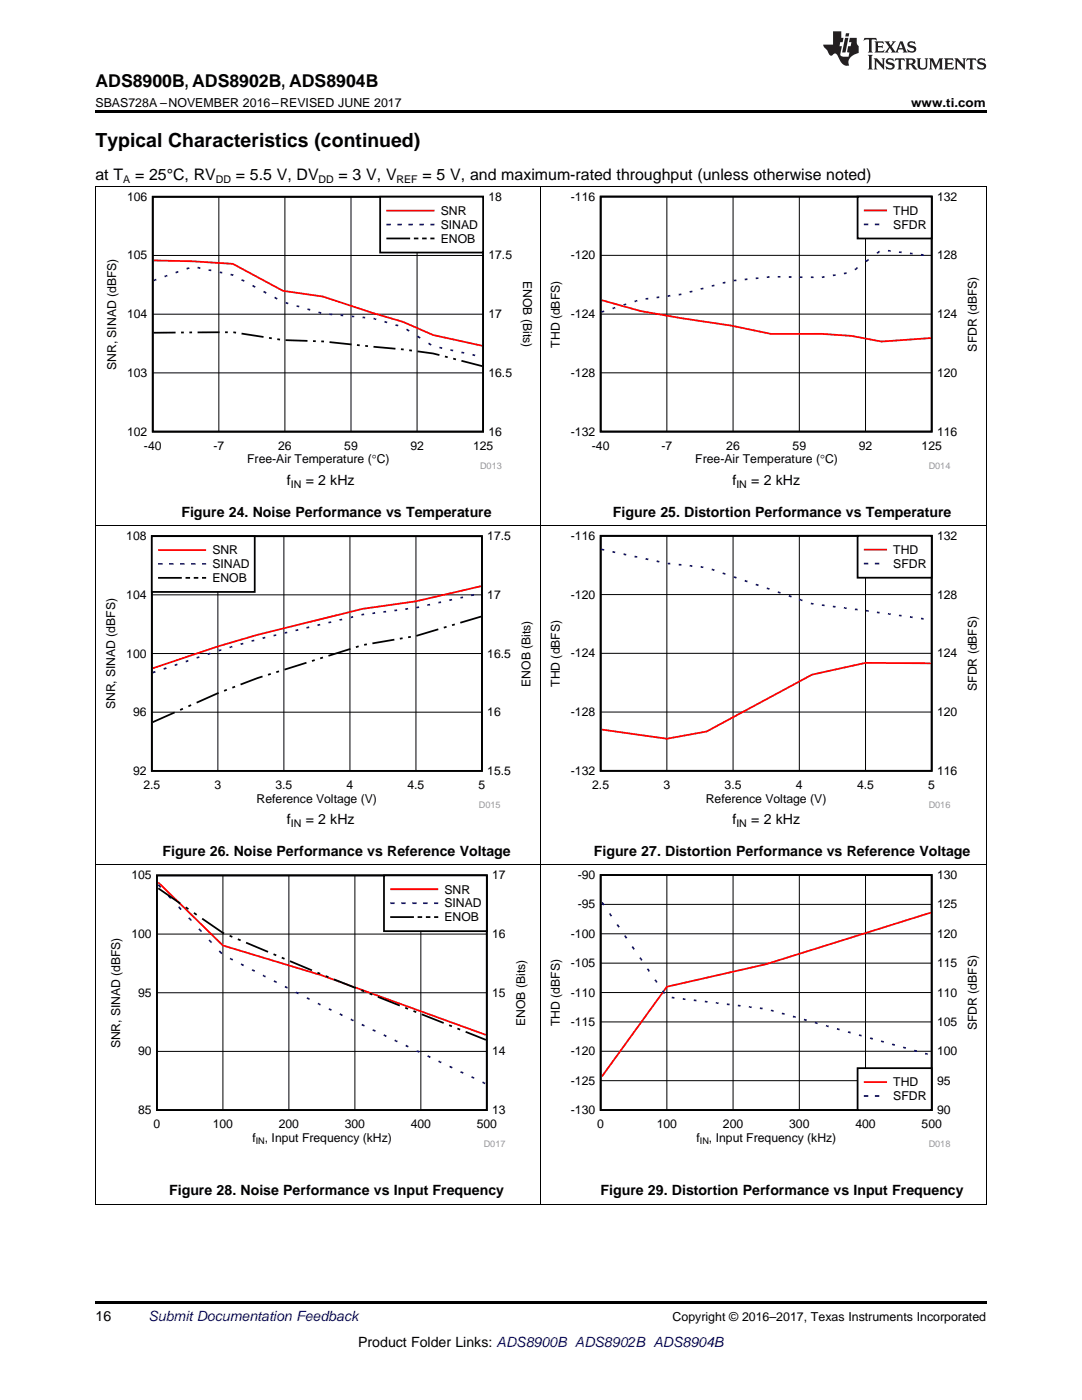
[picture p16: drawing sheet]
<svg xmlns="http://www.w3.org/2000/svg" width="216mm" height="279mm" viewBox="0 0 216 279" stroke-linecap="round" stroke-linejoin="round" font-family="sans-serif">
<defs><g id="words">
<text font-size="3.9" x="19" y="29.3">Typical Characteristics (continued)</text>
<text font-size="3.5" x="19" y="17.3">ADS8900B, ADS8902B, ADS8904B</text>
<g font-size="3.2">
<text x="19" y="36">at T</text>
<text x="27" y="36">= 25°C, RV</text>
<text x="47.1" y="36">= 5.5 V, DV</text>
<text x="67.6" y="36">= 3 V, V</text>
<text x="84.3" y="36">= 5 V, and maximum-rated throughput (unless otherwise noted)</text>
</g>
<g font-size="2.8">
<text x="57.3" y="96.8">f</text>
<text x="61" y="96.8">= 2 kHz</text>
<text x="146.2" y="96.8">f</text>
<text x="149.9" y="96.8">= 2 kHz</text>
<text x="36.2" y="103.2">Figure 24. Noise Performance vs Temperature</text>
<text x="122.3" y="103.2">Figure 25. Distortion Performance vs Temperature</text>
<text x="57.3" y="164.5">f</text>
<text x="61" y="164.5">= 2 kHz</text>
<text x="146.2" y="164.5">f</text>
<text x="149.9" y="164.5">= 2 kHz</text>
<text x="32.4" y="170.9">Figure 26. Noise Performance vs Reference Voltage</text>
<text x="118.5" y="170.9">Figure 27. Distortion Performance vs Reference Voltage</text>
<text x="33.8" y="238.6">Figure 28. Noise Performance vs Input Frequency</text>
<text x="119.8" y="238.6">Figure 29. Distortion Performance vs Input Frequency</text>
<text x="19" y="263.6">16</text>
<text x="71.5" y="268.9">Product Folder Links: ADS8900B ADS8902B ADS8904B</text>
</g>
<text font-size="2.8" fill="#0000c8" x="29.6" y="263.6">Submit Documentation Feedback</text>
<g font-size="2.5">
<text x="19" y="21.4">SBAS728A –NOVEMBER 2016–REVISED JUNE 2017</text>
<text x="181.8" y="21.4">www.ti.com</text>
<text x="134.2" y="263.6">Copyright © 2016–2017, Texas Instruments Incorporated</text>
</g>
<g font-size="2.4">
<text x="25.4" y="40.1">106</text>
<text x="97.5" y="40.1">18</text>
<text x="113.9" y="40">-116</text>
<text x="187" y="40">132</text>
<text x="87.9" y="42.9">SNR</text>
<text x="87.9" y="45.7">SINAD</text>
<text x="178.2" y="42.9">THD</text>
<text x="178.2" y="45.6">SFDR</text>
<text x="25.4" y="51.8">105</text>
<text x="87.9" y="48.4">ENOB</text>
<text x="97.5" y="51.8">17.5</text>
<text x="113.9" y="51.8">-120</text>
<text x="187" y="51.8">128</text>
<text x="104.4" y="56.1" transform="rotate(90 104.4 56.1)">ENOB (Bits)</text>
<text x="25.4" y="63.5">104</text>
<text x="97.5" y="63.5">17</text>
<text x="113.9" y="63.5">-124</text>
<text x="187" y="63.5">124</text>
<text x="111.7" y="69.4" transform="rotate(-90 111.7 69.4)">THD (dBFS)</text>
<text x="194.9" y="70.2" transform="rotate(-90 194.9 70.2)">SFDR (dBFS)</text>
<text x="23.1" y="73.8" transform="rotate(-90 23.1 73.8)">SNR, SINAD (dBFS)</text>
<text x="25.4" y="75.2">103</text>
<text x="97.5" y="75.2">16.5</text>
<text x="113.9" y="75.2">-128</text>
<text x="187" y="75.2">120</text>
<text x="25.4" y="86.9">102</text>
<text x="28.7" y="89.7">-40</text>
<text x="42.6" y="89.7">-7</text>
<text x="55.5" y="89.7">26</text>
<text x="68.7" y="89.7">59</text>
<text x="81.9" y="89.7">92</text>
<text x="94.4" y="89.7">125</text>
<text x="97.5" y="86.9">16</text>
<text x="113.9" y="86.9">-132</text>
<text x="118.1" y="89.7">-40</text>
<text x="132" y="89.7">-7</text>
<text x="144.9" y="89.7">26</text>
<text x="158.2" y="89.7">59</text>
<text x="171.4" y="89.7">92</text>
<text x="183.9" y="89.7">125</text>
<text x="187" y="86.9">116</text>
<text x="49.3" y="92.5">Free-Air Temperature (qC)</text>
<text x="138.7" y="92.5">Free-Air Temperature (qC)</text>
<text x="25.2" y="107.8">108</text>
<text x="97.2" y="107.8">17.5</text>
<text x="113.9" y="107.7">-116</text>
<text x="187" y="107.7">132</text>
<text x="42.4" y="110.6">SNR</text>
<text x="42.4" y="113.4">SINAD</text>
<text x="178.2" y="110.6">THD</text>
<text x="178.2" y="113.3">SFDR</text>
<text x="25.2" y="119.5">104</text>
<text x="42.4" y="116.2">ENOB</text>
<text x="97.2" y="119.5">17</text>
<text x="113.9" y="119.5">-120</text>
<text x="187" y="119.5">128</text>
<text x="25.2" y="131.2">100</text>
<text x="97.2" y="131.2">16.5</text>
<text x="113.9" y="131.2">-124</text>
<text x="187" y="131.2">124</text>
<text x="105.8" y="137" transform="rotate(-90 105.8 137)">ENOB (Bits)</text>
<text x="111.7" y="137.1" transform="rotate(-90 111.7 137.1)">THD (dBFS)</text>
<text x="194.9" y="137.9" transform="rotate(-90 194.9 137.9)">SFDR (dBFS)</text>
<text x="23" y="141.5" transform="rotate(-90 23 141.5)">SNR, SINAD (dBFS)</text>
<text x="26.5" y="142.9">96</text>
<text x="97.2" y="142.9">16</text>
<text x="113.9" y="142.9">-128</text>
<text x="187" y="142.9">120</text>
<text x="26.5" y="154.6">92</text>
<text x="97.2" y="154.6">15.5</text>
<text x="113.9" y="154.6">-132</text>
<text x="187" y="154.6">116</text>
<text x="28.6" y="157.4">2.5</text>
<text x="42.8" y="157.4">3</text>
<text x="51.2" y="160.2">Reference Voltage (V)</text>
<text x="55" y="157.4">3.5</text>
<text x="69.1" y="157.4">4</text>
<text x="81.3" y="157.4">4.5</text>
<text x="95.5" y="157.4">5</text>
<text x="118.2" y="157.4">2.5</text>
<text x="132.4" y="157.4">3</text>
<text x="140.8" y="160.2">Reference Voltage (V)</text>
<text x="144.6" y="157.4">3.5</text>
<text x="158.8" y="157.4">4</text>
<text x="171" y="157.4">4.5</text>
<text x="185.2" y="157.4">5</text>
<text x="26.2" y="175.5">105</text>
<text x="88.7" y="178.3">SNR</text>
<text x="98.2" y="175.5">17</text>
<text x="115.3" y="175.4">-90</text>
<text x="187" y="175.4">130</text>
<text x="88.7" y="181.1">SINAD</text>
<text x="88.7" y="183.9">ENOB</text>
<text x="115.3" y="181.3">-95</text>
<text x="187" y="181.3">125</text>
<text x="26.2" y="187.2">100</text>
<text x="98.2" y="187.2">16</text>
<text x="113.9" y="187.2">-100</text>
<text x="187" y="187.2">120</text>
<text x="113.9" y="193">-105</text>
<text x="187" y="193">115</text>
<text x="27.5" y="198.9">95</text>
<text x="98.2" y="198.9">15</text>
<text x="113.9" y="198.9">-110</text>
<text x="187" y="198.9">110</text>
<text x="24" y="209.2" transform="rotate(-90 24 209.2)">SNR, SINAD (dBFS)</text>
<text x="104.8" y="204.7" transform="rotate(-90 104.8 204.7)">ENOB (Bits)</text>
<text x="111.7" y="204.8" transform="rotate(-90 111.7 204.8)">THD (dBFS)</text>
<text x="113.9" y="204.7">-115</text>
<text x="187" y="204.7">105</text>
<text x="194.9" y="205.6" transform="rotate(-90 194.9 205.6)">SFDR (dBFS)</text>
<text x="27.5" y="210.6">90</text>
<text x="98.2" y="210.6">14</text>
<text x="113.9" y="210.6">-120</text>
<text x="187" y="210.6">100</text>
<text x="113.9" y="216.5">-125</text>
<text x="178.2" y="216.8">THD</text>
<text x="178.2" y="219.6">SFDR</text>
<text x="187" y="216.5">95</text>
<text x="27.5" y="222.3">85</text>
<text x="30.6" y="225.1">0</text>
<text x="42.5" y="225.1">100</text>
<text x="50.4" y="227.9">f</text>
<text x="52.8" y="227.9">, Input Frequency (kHz)</text>
<text x="55.6" y="225.1">200</text>
<text x="68.8" y="225.1">300</text>
<text x="82" y="225.1">400</text>
<text x="95.1" y="225.1">500</text>
<text x="98.2" y="222.3">13</text>
<text x="113.9" y="222.3">-130</text>
<text x="119.2" y="225.1">0</text>
<text x="131" y="225.1">100</text>
<text x="139" y="227.9">f</text>
<text x="141.5" y="227.9">, Input Frequency (kHz)</text>
<text x="144.3" y="225.1">200</text>
<text x="157.5" y="225.1">300</text>
<text x="170.7" y="225.1">400</text>
<text x="183.9" y="225.1">500</text>
<text x="187" y="222.3">90</text>
</g>
<g font-size="2.1">
<text x="24.6" y="36.6">A</text>
<text x="43.1" y="36.6">DD</text>
<text x="63.6" y="36.6">DD</text>
<text x="79.1" y="36.6">REF</text>
<text x="58" y="97.4">IN</text>
<text x="146.9" y="97.4">IN</text>
<text x="58" y="165.1">IN</text>
<text x="146.9" y="165.1">IN</text>
</g>
<g font-size="1.8" fill="#999">
<text x="95.8" y="93.6">D013</text>
<text x="185.3" y="93.6">D014</text>
<text x="95.6" y="161.2">D015</text>
<text x="185.3" y="161.2">D016</text>
<text x="96.5" y="228.9">D017</text>
<text x="185.3" y="228.9">D018</text>
</g>
<g font-size="1.8">
<text x="51" y="228.3">IN</text>
<text x="139.6" y="228.3">IN</text>
</g>
</g></defs>
<path d="M19 240.3h.2zM196.7 240.3h.1zM19 259.7h177.8v.5h-177.8z" fill="#000"/>
<path d="M19.1 172.6v67.7M107.9 172.6v67.7M196.8 172.6v67.7M19 240.3h177.8" fill="none" stroke="#000" stroke-width=".2"/>
<path d="M21.7 173.8h83.6v55.2h-83.6z" fill-rule="evenodd" fill="#fff"/>
<g fill="none" stroke="#000" stroke-width=".35">
<path d="M31.3 174.7h65.8v46.8h-65.8zM31.6 177.3l4.4 3M37.1 181.1l.5 .3M38.7 182.2l.5 .4M40.3 183.3l4.4 3M45.8 186.7l.6 .3M47.5 187.4l.5 .3M49.1 188.1l4.4 1.9M54.6 190.4l.5 .3M56.2 191.1l.6 .3M57.9 191.8l4.3 1.9M63.3 194.1l.6 .2"/>
<path d="M65 194.8l.5 .2M66.6 195.4l4.4 1.8M72.1 197.6l.6 .2M73.7 198.3l.6 .2M75.4 198.9l4.4 1.8M80.9 201.1l.5 .2M82.5 201.8l.6 .2M84.2 202.4l4.3 1.8M89.6 204.6l.6 .2M91.3 205.3l.5 .2M92.9 205.9l4.1 1.6"/>
</g>
<path d="M44.5 174.7v46.9M57.6 174.7v46.9M70.8 174.7v46.9M84 174.7v46.9M31.3 198.1h65.8M31.3 186.4h65.8M31.3 209.8h65.8" fill="none" stroke="#000" stroke-width=".2"/>
<path d="M31.6 176.1l12.9 12.6 19.7 6 32.8 11.8" fill="none" stroke="#f00" stroke-width=".35"/>
<g fill="none" stroke="#00f" stroke-width=".35">
<path d="M31.6 176.6l.5 .5M33.6 178.8l.5 .5M35.6 181l.5 .5M37.7 183.2l.5 .5M39.7 185.4l.5 .5M41.7 187.6l.5 .5M43.8 189.8l.5 .5M45.9 191.3l.5 .3M48.1 192.4l.5 .3M50.3 193.5l.5 .3M52.5 194.6l.5 .3M54.7 195.8l.5 .2"/>
<path d="M56.9 196.9l.5 .3M59 198l.6 .3M61.2 199.1l.6 .3M63.4 200.3l.6 .2M65.6 201.3l.6 .3M67.8 202.4l.5 .2M70 203.4l.5 .3M72.2 204.5l.5 .2M74.4 205.5l.5 .3M76.6 206.6l.5 .2M78.8 207.6l.5 .3M80.9 208.6l.6 .3"/>
<path d="M83.1 209.7l.6 .3M85.3 210.7l.6 .3M87.5 211.8l.6 .3M89.7 212.8l.6 .3M91.9 213.9l.5 .2M94.1 214.9l.5 .3M96.3 216l.5 .2"/>
</g>
<path d="M76.6 174.7h20.5v11.1h-20.5z" fill-rule="evenodd" fill="#fff"/>
<path d="M76.6 174.7h20.5v11.1h-20.5zM78 183h4.4M83.5 183h.6M85.2 183h.5M86.8 183h.5" fill="none" stroke="#000" stroke-width=".35"/>
<path d="M78 177.5h9.3" fill="none" stroke="#f00" stroke-width=".35"/>
<path d="M78 180.2h.6M80.2 180.2h.6M82.4 180.2h.6M84.6 180.2h.6M86.8 180.2h.5" fill="none" stroke="#00f" stroke-width=".35"/>
<path d="M109.4 173.7h86v55.3h-86z" fill-rule="evenodd" fill="#fff"/>
<path d="M119.9 174.6h66v46.9h-66z" fill="none" stroke="#000" stroke-width=".35"/>
<path d="M133.1 174.6v46.9M146.3 174.6v46.9M159.5 174.6v46.9M172.7 174.6v46.9M119.9 198.1h66M119.9 192.2h66M119.9 186.4h66M119.9 180.5h66M119.9 215.7h66M119.9 209.8h66M119.9 203.9h66" fill="none" stroke="#000" stroke-width=".2"/>
<path d="M185.7 182.1l-32.8 10.3-19.8 4.5-13 17.9" fill="none" stroke="#f00" stroke-width=".35"/>
<g fill="none" stroke="#00f" stroke-width=".35">
<path d="M120.1 180.1l.4 .5M121.6 182.3l.4 .5M123.1 184.5l.4 .6M124.7 186.7l.3 .6M126.2 188.9l.3 .6M127.7 191.1l.4 .6M129.2 193.3l.4 .6M130.7 195.5l.4 .6M132.2 197.7l.4 .6M134 199.1h.6M136.2 199.3l.6 .1M138.4 199.6l.6 .1"/>
<path d="M140.6 199.9h.6M142.8 200.1l.6 .1M145 200.4l.6 .1M147.2 200.7h.6M149.4 200.9l.6 .1M151.6 201.2l.6 .1M153.8 201.6l.6 .2M156 202.2l.6 .2M158.2 202.9l.6 .1M160.4 203.5l.6 .1M162.6 204.1l.6 .1M164.8 204.7l.6 .2"/>
<path d="M167 205.3l.6 .2M169.2 205.9l.6 .2M171.4 206.6l.6 .1M173.6 207.2l.6 .1M175.8 207.8l.5 .1M178 208.4l.5 .2M180.2 209l.5 .2M182.4 209.6l.5 .2M184.6 210.3l.5 .1"/>
</g>
<path d="M171.1 213.2h14.8v8.3h-14.8z" fill-rule="evenodd" fill="#fff"/>
<path d="M171.1 213.2h14.8v8.3h-14.8z" fill="none" stroke="#000" stroke-width=".35"/>
<path d="M172.5 215.9h4.3" fill="none" stroke="#f00" stroke-width=".35"/>
<path d="M172.5 218.7h.6M174.7 218.7h.6" fill="none" stroke="#00f" stroke-width=".35"/>
<path d="M19.1 105v67.6M107.9 105v67.6M196.8 105v67.6M19 172.6h177.8" fill="none" stroke="#000" stroke-width=".2"/>
<path d="M20.6 106.1h85.8v55.2h-85.8z" fill-rule="evenodd" fill="#fff"/>
<g fill="none" stroke="#000" stroke-width=".35">
<path d="M30.3 107h65.9v46.8h-65.9zM43.6 138.3l-4.4 1.9M45.3 137.7l-.6 .2M46.9 137l-.5 .2M52.4 135l-4.4 1.6M54 134.5l-.5 .2M55.7 134l-.6 .1M61.2 132.3l-4.4 1.3M62.8 131.7l-.5 .2M64.4 131.2l-.5 .2M69.9 129.5l-4.4 1.4M71.6 129l-.6 .2"/>
<path d="M73.2 128.6l-.5 .1M78.7 127.7l-4.4 .7M80.3 127.4l-.5 .1M82 127.1l-.6 .1M87.5 125.6l-4.4 1.3M89.1 125.1l-.5 .2M90.8 124.6l-.6 .2M96 123.1l-4.2 1.2M34.9 142.2l-4.4 1.9M36.5 141.4l-.6 .3M38.1 140.7l-.5 .3"/>
</g>
<path d="M30.3 118.7h65.9M43.5 107v46.9M56.6 107v46.9M69.8 107v46.9M83 107v46.9M30.3 130.4h65.9M30.3 142.1h65.9" fill="none" stroke="#000" stroke-width=".2"/>
<path d="M96 117l-13 3-10.6 1.5-21 5.2-7.9 2.3-13 4.4" fill="none" stroke="#f00" stroke-width=".35"/>
<g fill="none" stroke="#00f" stroke-width=".35">
<path d="M90.2 119.7l-.5 .1M92.4 119.2l-.6 .1M94.6 118.7l-.6 .1M31 134l-.5 .2M33.2 133.3l-.5 .2M35.4 132.6l-.5 .2M37.6 131.9l-.6 .1M39.8 131.1l-.6 .2M42 130.4l-.6 .2M44.2 129.7l-.6 .2M46.4 129l-.6 .2M48.6 128.4l-.6 .2"/>
<path d="M50.7 127.8l-.5 .2M52.9 127.2l-.5 .2M55.1 126.7l-.5 .1M57.3 126.2l-.5 .1M59.5 125.7l-.5 .1M61.7 125.2l-.5 .1M63.9 124.7l-.6 .1M66.1 124.1l-.6 .2M68.3 123.6l-.6 .1M70.5 123.1l-.6 .1M72.7 122.6l-.6 .1M74.9 122.3l-.6 .1"/>
<path d="M77 122.1h-.5M79.2 121.8h-.5M81.4 121.5l-.5 .1M83.6 121.2l-.5 .1M85.8 120.7l-.5 .1M88 120.2l-.5 .1"/>
</g>
<path d="M30.3 107h20.5v11.1h-20.5z" fill-rule="evenodd" fill="#fff"/>
<path d="M30.3 107h20.5v11.1h-20.5zM31.7 115.3h4.4M37.2 115.3h.5M38.8 115.3h.6M40.5 115.3h.5" fill="none" stroke="#000" stroke-width=".35"/>
<path d="M31.7 109.8h9.3" fill="none" stroke="#f00" stroke-width=".35"/>
<path d="M31.7 112.5h.6M33.9 112.5h.6M36.1 112.5h.5M38.3 112.5h.5M40.5 112.5h.5" fill="none" stroke="#00f" stroke-width=".35"/>
<path d="M109.4 106h86v55.3h-86z" fill-rule="evenodd" fill="#fff"/>
<path d="M119.9 106.9h66v46.9h-66z" fill="none" stroke="#000" stroke-width=".35"/>
<path d="M119.9 118.7h66M133.1 106.9v46.9M146.3 106.9v46.9M159.5 106.9v46.9M172.7 106.9v46.9M119.9 130.4h66M119.9 142.1h66" fill="none" stroke="#000" stroke-width=".2"/>
<path d="M185.7 132.4l-13-.1-10.7 2.3-21 11.4-7.9 1.4-13.1-1.8" fill="none" stroke="#f00" stroke-width=".35"/>
<g fill="none" stroke="#00f" stroke-width=".35">
<path d="M120 109.6l.6 .2M122.2 110.1l.6 .1M124.4 110.6l.6 .1M126.6 111.1l.6 .1M128.8 111.5l.6 .1M131 112l.6 .1M133.2 112.4l.6 .1M135.4 112.7h.6M137.6 112.9l.6 .1M139.8 113.1l.6 .1M142 113.6l.6 .2M144.2 114.4l.6 .2"/>
<path d="M146.4 115.1l.6 .2M148.6 115.9l.6 .2M150.8 116.6l.5 .2M153 117.4l.5 .2M155.2 118.2l.5 .1M157.4 118.9l.5 .2M159.6 119.7l.5 .1M161.8 120.4l.5 .1M164 120.7l.5 .1M166.2 121l.5 .1M168.4 121.3l.5 .1M170.6 121.6l.5 .1"/>
<path d="M172.8 121.9l.5 .1M175 122.2l.5 .1M177.2 122.5l.5 .1M179.4 122.8l.5 .1M181.6 123.1l.5 .1M183.8 123.4l.5 .1"/>
</g>
<path d="M171.1 106.9h14.8v8.4h-14.8z" fill-rule="evenodd" fill="#fff"/>
<path d="M171.1 106.9h14.8v8.4h-14.8z" fill="none" stroke="#000" stroke-width=".35"/>
<path d="M172.5 109.7h4.3" fill="none" stroke="#f00" stroke-width=".35"/>
<path d="M172.5 112.5h.6M174.7 112.5h.6" fill="none" stroke="#00f" stroke-width=".35"/>
<path d="M19.1 37.2v67.8M107.9 37.2v67.8M196.8 37.2v67.8M19 104.9h177.8" fill="none" stroke="#000" stroke-width=".2"/>
<path d="M20.8 38.3h85.4v55.3h-85.4z" fill-rule="evenodd" fill="#fff"/>
<g fill="none" stroke="#000" stroke-width=".35">
<path d="M30.5 39.3h65.9v46.8h-65.9zM35 66.4h-4.3M36.1 66.4h.6M38.3 66.3h-.5M43.8 66.3h-4.4M44.9 66.3h.6M46.6 66.3l.5 .1M48.2 66.6l4.4 .7M53.7 67.4l.5 .1M55.3 67.7l.6 .1M57 67.9l4.4 .1M62.5 68.1h.5"/>
<path d="M64.1 68.1l.6 .1M65.8 68.3l4.3 .4M71.2 68.9h.6M72.9 69l.5 .1M74.5 69.2l4.4 .4M80 69.7l.6 .1M81.7 69.9l.5 .1M83.3 70.1l3.1 .4 1.3 .4M88.8 71.2l.5 .1M90.4 71.6l.6 .1M92.1 72l4.1 1.1"/>
</g>
<path d="M43.7 39.3v46.8M56.8 39.3v46.8M70 39.3v46.8M83.2 39.3v46.8M30.5 51h65.9M30.5 74.4h65.9M30.5 62.7h65.9" fill="none" stroke="#000" stroke-width=".2"/>
<path d="M30.7 52l7.8 .1 8 .6 10 5.3 7.9 1.2 10 3.3 6 1.7 6 2.7 9.8 2.1" fill="none" stroke="#f00" stroke-width=".35"/>
<g fill="none" stroke="#00f" stroke-width=".35">
<path d="M31.2 55.8l-.5 .2M33.4 55l-.6 .2M35.6 54.2l-.6 .2M37.8 53.4l-.6 .2M39.4 53.4l.6 .1M41.6 53.9l.6 .1M43.8 54.3l.6 .1M46 54.8l.6 .1M48.2 55.8l.5 .3M50.4 57l.5 .3M52.6 58.2l.5 .3M54.8 59.4l.5 .2"/>
<path d="M57 60.4l.5 .2M59.2 61l.5 .2M61.4 61.7l.5 .1M63.6 62.3l.5 .2M65.8 62.7l.5 .1M67.9 62.9l.6 .1M70.1 63.1l.6 .1M72.3 63.3l.6 .1M74.5 63.6l.6 .1M76.7 64.2l.6 .2M78.9 64.8l.6 .2M81.1 65.7l.6 .4"/>
<path d="M83.3 67.1l.5 .4M85.5 68.5l.5 .4M87.7 69.4l.5 .1M89.9 69.8l.5 .2M92.1 70.3l.5 .1M94.3 70.8l.5 .1"/>
</g>
<path d="M75.9 39.3h20.5v11.1h-20.5z" fill-rule="evenodd" fill="#fff"/>
<path d="M75.9 39.3h20.5v11.1h-20.5zM77.3 47.6h4.4M82.8 47.6h.5M84.4 47.6h.6M86 47.6h.5" fill="none" stroke="#000" stroke-width=".35"/>
<path d="M77.3 42h9.2" fill="none" stroke="#f00" stroke-width=".35"/>
<path d="M77.3 44.8h.5M79.5 44.8h.5M81.7 44.8h.5M83.9 44.8h.5M86 44.8h.5" fill="none" stroke="#00f" stroke-width=".35"/>
<path d="M109.4 38.3h86v55.3h-86z" fill-rule="evenodd" fill="#fff"/>
<path d="M119.9 39.2h66v46.9h-66z" fill="none" stroke="#000" stroke-width=".35"/>
<path d="M133.1 39.2v46.9M146.3 39.2v46.9M159.5 39.2v46.9M172.7 39.2v46.9M119.9 51h66M119.9 74.4h66M119.9 62.7h66" fill="none" stroke="#000" stroke-width=".2"/>
<path d="M120 59.9l7.9 2.2 8 1.4 10 1.5 8 1.6h10l6 .4 6 1.2 9.8-.7" fill="none" stroke="#f00" stroke-width=".35"/>
<g fill="none" stroke="#00f" stroke-width=".35">
<path d="M129.4 59.6l-.6 .1M131.6 59.3l-.6 .1M133.8 59l-.6 .1M136 58.7l-.6 .1M138.2 58.1l-.6 .2M140.4 57.5l-.6 .2M142.6 56.9l-.6 .2M144.8 56.4l-.6 .1M147 55.9l-.6 .1M149.2 55.7l-.6 .1M151.3 55.5h-.5M153.5 55.3h-.5"/>
<path d="M155.2 55.3h.5M157.4 55.3h.5M159.6 55.3h.5M161.8 55.3h.5M164.5 55.2l-.5 .1M166.7 54.9l-.5 .1M168.9 54.5l-.5 .1M171.1 53.4l-.5 .4M173.3 51.8l-.5 .4M175.5 50.2l-.5 .4M177.2 50l.5 .1M179.4 50.3l.5 .1"/>
<path d="M181.6 50.6h.5M183.8 50.8l.5 .1M120.6 62.1l-.6 .2M122.8 61.4l-.6 .2M125 60.7l-.6 .2M127.2 60l-.6 .2"/>
</g>
<path d="M171.1 39.2h14.8v8.4h-14.8z" fill-rule="evenodd" fill="#fff"/>
<path d="M171.1 39.2h14.8v8.4h-14.8z" fill="none" stroke="#000" stroke-width=".35"/>
<path d="M172.5 42h4.3" fill="none" stroke="#f00" stroke-width=".35"/>
<path d="M172.5 44.8h.6M174.7 44.8h.6" fill="none" stroke="#00f" stroke-width=".35"/>
<path d="M19 37.2h177.8" fill="none" stroke="#000" stroke-width=".2"/>
<path d="M19 22h177.8v.5h-177.8z" fill="#000"/>
<g fill="#231f20">
<path d="M172.5 7.6l-.1 .5 .4-.2h.6v.1v2.1l-.2 .4h.9l-.2-.4v-2.1l.1-.1h.5l.5 .2-.2-.5zM174.5 8.3l.2 .3v1.5l-.2 .4h1.8l.2-.6a1.04 1.04 0 0 1-1.3 .2v-.7h.6l.3 .2v-.6l-.3 .2h-.6v-.6l.8-.1 .4 .3-.2-.5zM176.5 8.3l.9 1.1-.9 1.1h.8l-.2-.2 .4-.7 .5 .7-.2 .2h1.5l-.2-.2 .2-.4h.9l.1 .4-.2 .2h1l-.3-.3-.7-1.9h-.5l-.9 2-.8-1 .9-1h-.8l.1 .3-.4 .5-.3-.6 .1-.2zM179.7 8.6l.4 1h-.7zM181.3 8.4a.63 .63 0 0 0-.2 .7 .63 .63 0 0 0 .6 .4l.6 .2 .1 .2a.75 .75 0 0 1-.7 .4 .75 .75 0 0 1-.6-.5l.1 .7 .1-.1a1.11 1.11 0 0 0 1.5-.6 1.13 1.13 0 0 0-1.2-.8l-.1-.4a1.04 1.04 0 0 1 1.2 .2l-.2-.5-.2 .1-.4-.2zM173.2 10.9l.2 .4v2.2l-.2 .4h1l-.3-.4v-2.2l.3-.4zM174.3 11.6l.3 .4v1.5l-.3 .4h.8l-.2-.4v-1.3l1.5 1.7v-1.9l.2-.4h-.7l.2 .4v.9l-1.1-1.3zM177 11.8a.62 .62 0 0 0-.2 .7 .62 .62 0 0 0 .6 .4l.6 .1 .1 .3a.76 .76 0 0 1-.7 .3 .76 .76 0 0 1-.7-.4l.2 .7 .1-.1a1.11 1.11 0 0 0 1.5-.6 1.13 1.13 0 0 0-1.2-.8l-.1-.4a1.04 1.04 0 0 1 1.2 .2l-.2-.6-.2 .1-.5-.1zM178.7 11.6l-.2 .6a.61 .61 0 0 1 .8-.3v1.6l-.2 .4h.9l-.2-.4v-1.6a.63 .63 0 0 1 .7 .3l-.1-.6zM180.6 11.6l.3 .4v1.5l-.3 .4h1l-.2-.2-.1-.8 .6 .2a.76 .76 0 0 0 1.2 .7l-1-1a.58 .58 0 0 0 .6-.5 .58 .58 0 0 0-.5-.6zM181.4 11.9h.1a.45 .45 0 0 1 .5 .1 .45 .45 0 0 1 .1 .5l-.8 .2zM182.9 11.6l.2 .2a2.17 2.17 0 0 0 .3 1.9 .99 .99 0 0 0 1.6-.6v-1.1l.2-.4h-.7l.2 .2a1.92 1.92 0 0 1-.2 1.8 .6 .6 0 0 1-.9-.5v-1.1l.2-.4zM185.4 11.6l.2 .4v1.5l-.2 .4h.7l-.2-.4v-1.4l.8 1.8 .8-1.8v1.4l-.2 .4h.9l-.2-.4v-1.5l.2-.4h-.8l-.6 1.5-.6-1.5zM188.4 11.6l.2 .4v1.5l-.2 .4h1.8l.1-.6a1.04 1.04 0 0 1-1.2 .1v-.6h.5l.4 .2v-.6l-.4 .2h-.5v-.7h.8l.3 .3-.1-.6zM190.5 11.6l.2 .4v1.5l-.2 .4h.7l-.2-.4v-1.3l1.5 1.7v-1.9l.2-.4h-.7l.2 .4v.9l-1.1-1.3zM192.9 11.6l-.1 .6a.61 .61 0 0 1 .7-.3l.1 1.6-.3 .4h1l-.3-.4 .1-1.6a.63 .63 0 0 1 .7 .3l-.1-.6zM195.2 11.8a.62 .62 0 0 0-.2 .7 .62 .62 0 0 0 .6 .4l.6 .1 .1 .3a.76 .76 0 0 1-.7 .3 .76 .76 0 0 1-.6-.4l.1 .7 .1-.1a1.11 1.11 0 0 0 1.6-.6 1.13 1.13 0 0 0-1.3-.8l-.1-.4a1.04 1.04 0 0 1 1.2 .2l-.1-.6-.2 .1-.5-.1z"/>
<path d="M166.2 6.3v2.6h-1.9v.4l.8 .9a.91 .91 0 0 0 1 .8 .56 .56 0 0 1 .5-.3 .56 .56 0 0 1 .5 .3l.4 .8a1.53 1.53 0 0 0 1.9 1.2 1.54 1.54 0 0 1 1-2.1l.9-.3v-1.4a1.52 1.52 0 0 1-.4-1.6h-1.3l-.2 .8h.5l-.2 .8h-.5l-.1 1v.2l.4 .1-.2 .8a1.93 1.93 0 0 1-1.6-.3l.3-1.8h-.5l.2-.8h.4l.2-.8h-.4v-1.3zM168.6 7.6l-.6 2.9h.7l.6-2.9zM168.8 6.6l-.1 .7h.6l.2-.7z"/>
</g>
<use href="#words"/>
</svg>
